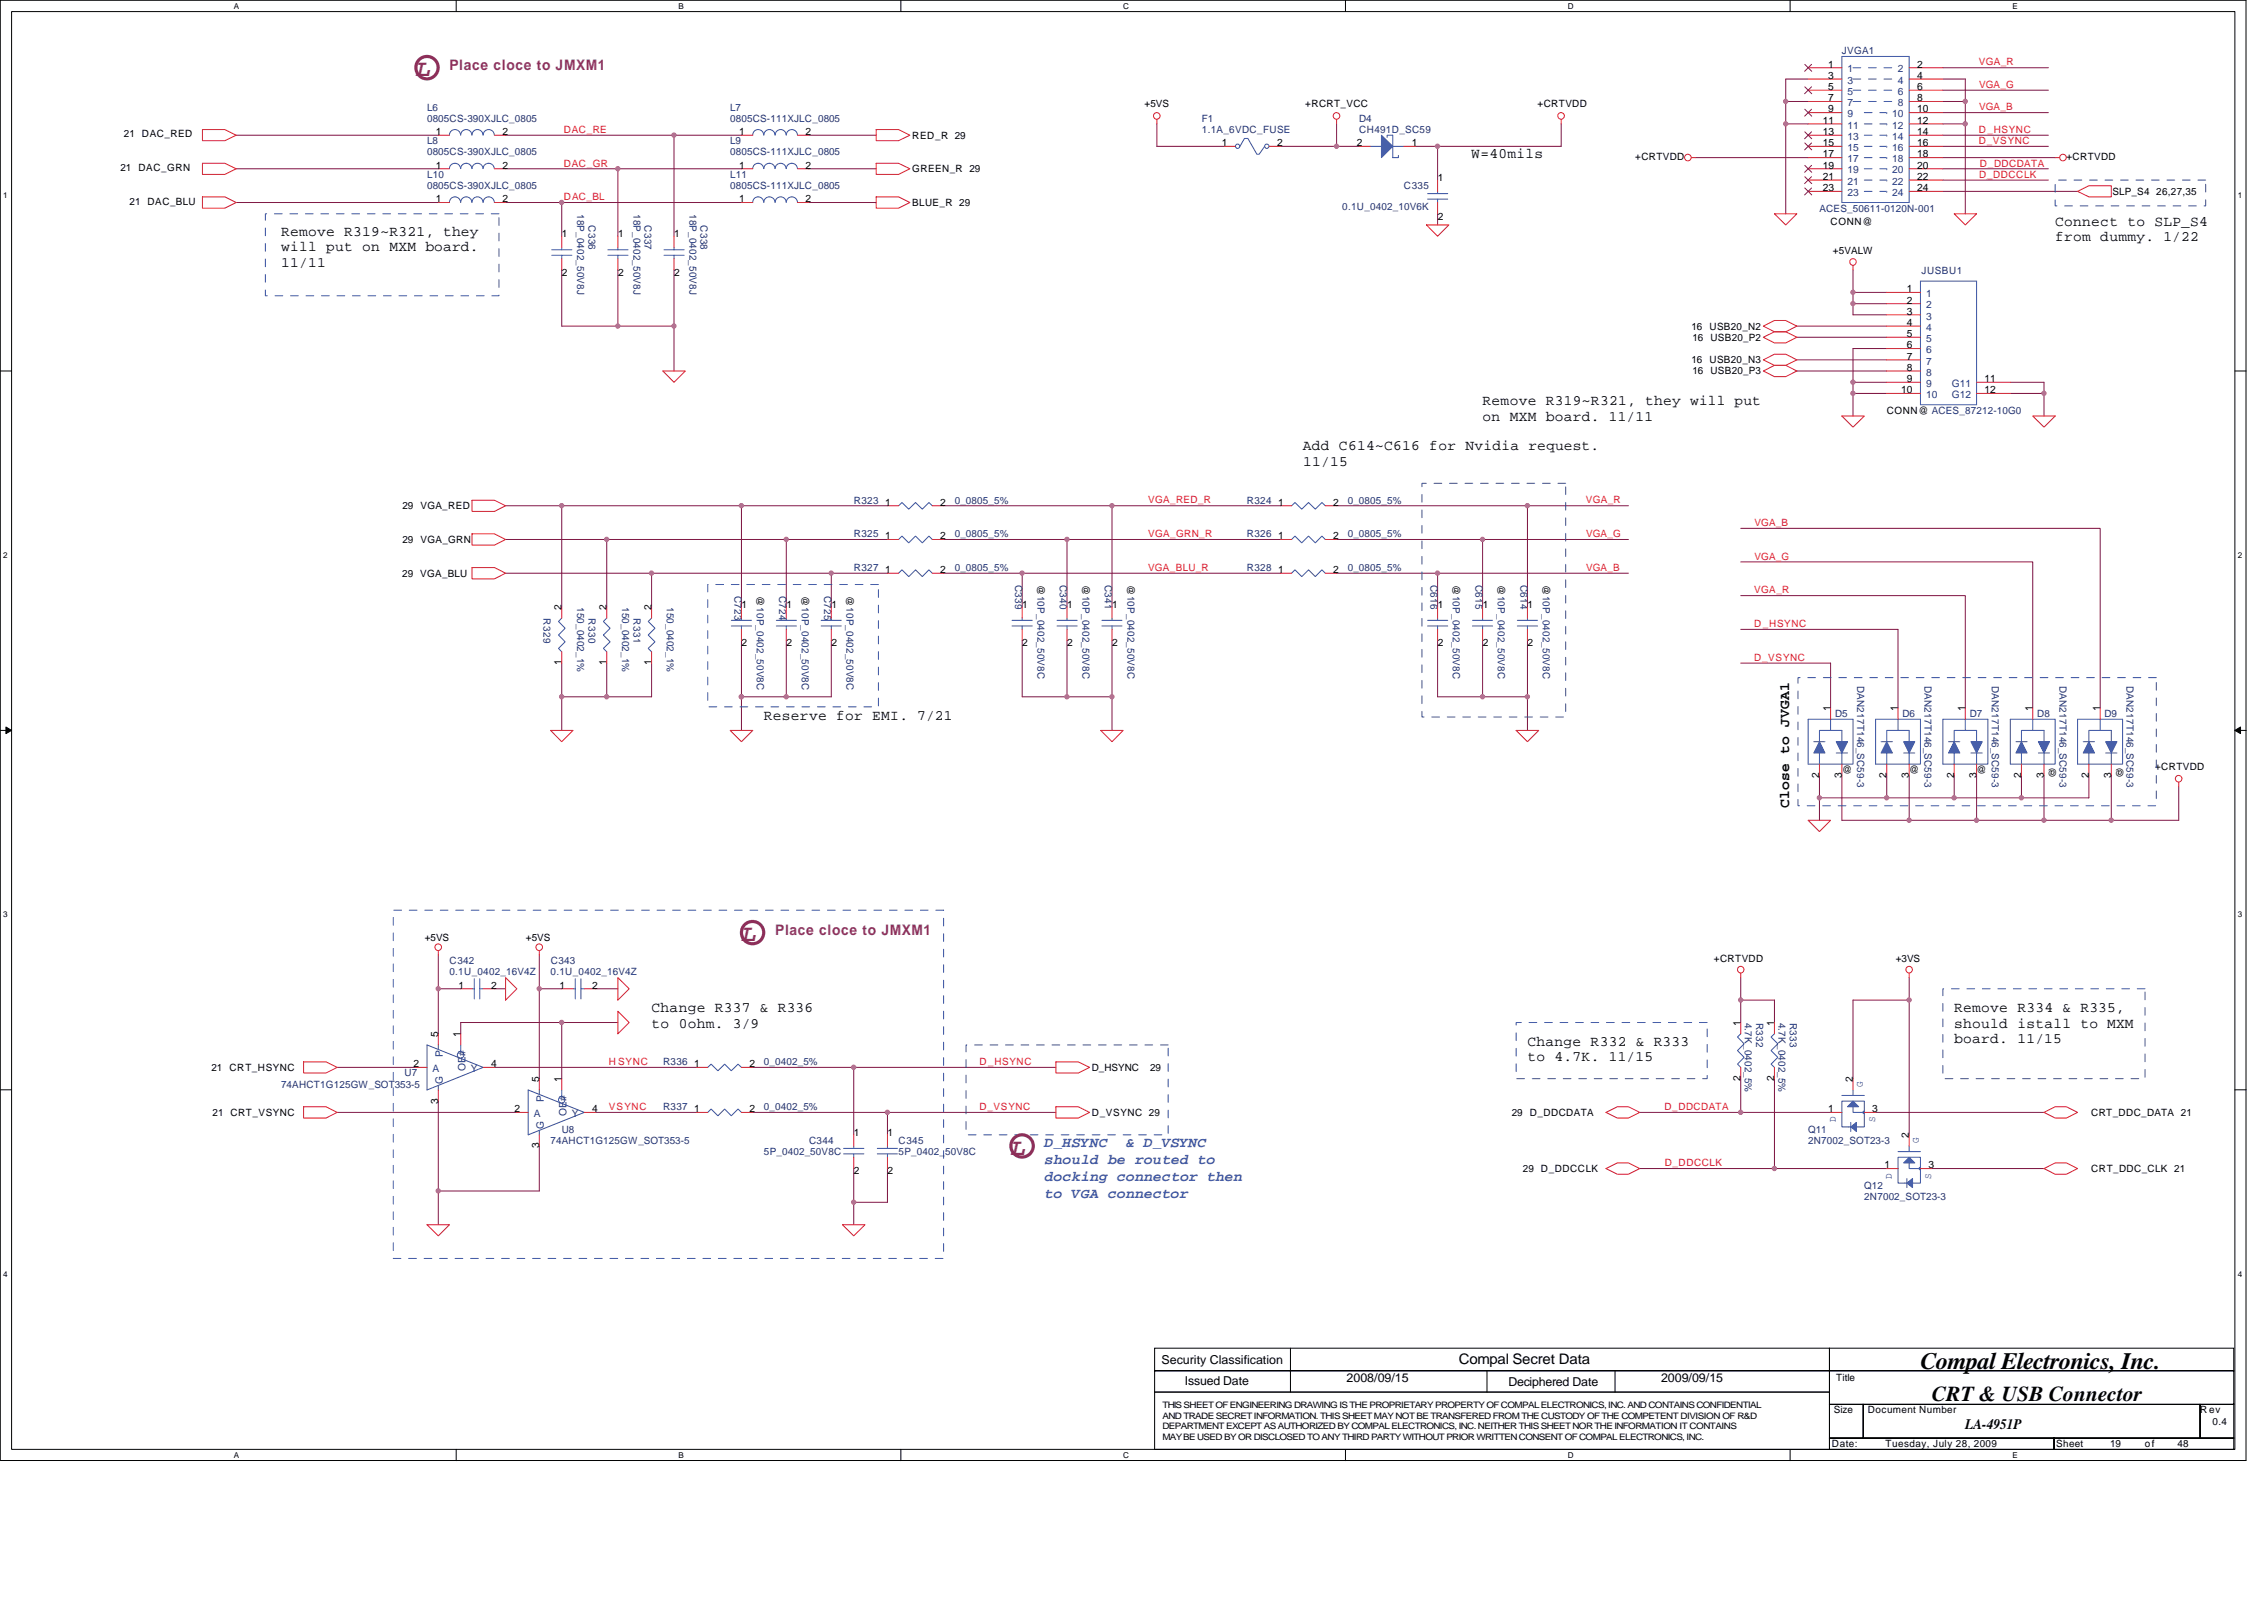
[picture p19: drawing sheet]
<svg xmlns="http://www.w3.org/2000/svg" width="297mm" height="210mm" viewBox="0 0 297 210" stroke-linecap="round" stroke-linejoin="round" font-family="sans-serif">
<defs><g id="words">
<g font-size="3.1" fill="#7d277d">
<text x="54.6" y="10">L</text>
<text x="97.3" y="123.5">L</text>
<text x="132.6" y="151.5">L</text>
</g>
<text font-size="3.1" fill="#010202" x="252" y="179.6">Compal Electronics, Inc.</text>
<text font-size="2.8" fill="#010202" x="253.4" y="183.8">CRT &amp; USB Connector</text>
<g font-size="1.9" fill="#7d277d">
<text x="59" y="9.2">Place cloce to JMXM1</text>
<text x="101.7" y="122.6">Place cloce to JMXM1</text>
</g>
<g font-size="1.9" fill="#010202">
<text x="193" y="20.7">W=40mils</text>
<text x="269.6" y="29.6">Connect to SLP_S4</text>
<text x="36.9" y="30.9">Remove R319~R321, they</text>
<text x="36.9" y="33">will put on MXM board.</text>
<text x="36.9" y="35">11/11</text>
<text x="269.6" y="31.7">from dummy. 1/22</text>
<text x="194.5" y="53.1">Remove R319~R321, they will put</text>
<text x="170.9" y="59.1">Add C614~C616 for Nvidia request.</text>
<text x="194.5" y="55.2">on MXM board. 11/11</text>
<text x="171" y="61.1">11/15</text>
<text x="100.2" y="94.4">Reserve for EMI. 7/21</text>
<text x="234.7" y="106" transform="rotate(-90 234.7 106)">Close to JVGA1</text>
<text x="85.5" y="132.7">Change R337 &amp; R336</text>
<text x="85.5" y="134.8">to 0ohm. 3/9</text>
<text x="200.4" y="137.1">Change R332 &amp; R333</text>
<text x="256.4" y="132.7">Remove R334 &amp; R335,</text>
<text x="256.4" y="134.8">should istall to MXM</text>
<text x="256.4" y="136.9">board. 11/15</text>
<text x="200.4" y="139.2">to 4.7K. 11/15</text>
<text x="191.4" y="179">Compal Secret Data</text>
<text x="257.8" y="187.4">LA-4951P</text>
</g>
<g font-size="1.9" fill="#3953a4">
<text x="137.1" y="150.5">D_HSYNC</text>
<text x="137.1" y="152.7">should be routed to</text>
<text x="137.1" y="154.9">docking connector then</text>
<text x="147.7" y="150.5">&amp; D_VSYNC</text>
<text x="137.1" y="157.1">to VGA connector</text>
</g>
<g font-size="1.6" fill="#010202">
<text x="152.4" y="178.9">Security Classification</text>
<text x="155.5" y="181.6">Issued Date</text>
<text x="176.7" y="181.2">2008/09/15</text>
<text x="197.9" y="181.8">Deciphered Date</text>
<text x="217.9" y="181.2">2009/09/15</text>
</g>
<g font-size="1.3" fill="#010202">
<text x="239.9" y="8.9">1</text>
<text x="239.9" y="10.3">3</text>
<text x="239.9" y="11.8">5</text>
<text x="251.5" y="8.9">2</text>
<text x="251.5" y="10.3">4</text>
<text x="251.5" y="11.8">6</text>
<text x="57.2" y="17.7">1</text>
<text x="65.9" y="17.7">2</text>
<text x="97" y="17.7">1</text>
<text x="105.7" y="17.7">2</text>
<text x="150.2" y="14.1">+5VS</text>
<text x="171.3" y="14.1">+RCRT_VCC</text>
<text x="201.7" y="14.1">+CRTVDD</text>
<text x="239.1" y="16.2">11</text>
<text x="239.1" y="17.7">13</text>
<text x="239.9" y="13.3">7</text>
<text x="239.9" y="14.7">9</text>
<text x="251.5" y="14.7">10</text>
<text x="251.5" y="16.2">12</text>
<text x="251.5" y="17.7">14</text>
<text x="251.5" y="13.3">8</text>
<text x="15.8" y="22.5">21</text>
<text x="16.3" y="18">21</text>
<text x="18.2" y="22.5">DAC_GRN</text>
<text x="18.6" y="18">DAC_RED</text>
<text x="57.2" y="22.1">1</text>
<text x="65.9" y="22.1">2</text>
<text x="97" y="22.1">1</text>
<text x="105.7" y="22.1">2</text>
<text x="119.7" y="18.2">RED_R 29</text>
<text x="119.7" y="22.6">GREEN_R 29</text>
<text x="160.3" y="19.2">1</text>
<text x="167.6" y="19.2">2</text>
<text x="178" y="19.2">2</text>
<text x="185.2" y="19.2">1</text>
<text x="188.6" y="23.8">1</text>
<text x="214.5" y="21">+CRTVDD</text>
<text x="239.1" y="19.2">15</text>
<text x="239.1" y="20.7">17</text>
<text x="239.1" y="22.1">19</text>
<text x="239.1" y="23.6">21</text>
<text x="251.5" y="19.2">16</text>
<text x="251.5" y="20.7">18</text>
<text x="251.5" y="22.1">20</text>
<text x="251.5" y="23.6">22</text>
<text x="271.1" y="21">+CRTVDD</text>
<text x="17" y="26.9">21 DAC_BLU</text>
<text x="57.2" y="26.5">1</text>
<text x="65.9" y="26.5">2</text>
<text x="97" y="26.5">1</text>
<text x="105.7" y="26.5">2</text>
<text x="119.7" y="27">BLUE_R 29</text>
<text x="188.6" y="28.8">2</text>
<text x="239.1" y="25.1">23</text>
<text x="240.2" y="29.5">CONN@</text>
<text x="251.5" y="25.1">24</text>
<text x="277.2" y="25.5">SLP_S4 26,27,35</text>
<text x="73.7" y="31.1">1</text>
<text x="81.1" y="31.1">1</text>
<text x="88.5" y="31.1">1</text>
<text x="240.5" y="33.4">+5VALW</text>
<text x="73.7" y="36.2">2</text>
<text x="81.1" y="36.2">2</text>
<text x="88.5" y="36.2">2</text>
<text x="250.2" y="38.3">1</text>
<text x="250.2" y="39.8">2</text>
<text x="250.2" y="41.3">3</text>
<text x="221.9" y="47.6">16</text>
<text x="221.9" y="43.2">16</text>
<text x="222.1" y="44.7">16 USB20_P2</text>
<text x="224.3" y="47.6">USB20_N3</text>
<text x="224.3" y="43.2">USB20_N2</text>
<text x="250.2" y="42.8">4</text>
<text x="250.2" y="44.2">5</text>
<text x="250.2" y="45.7">6</text>
<text x="250.2" y="47.2">7</text>
<text x="222.1" y="49.1">16 USB20_P3</text>
<text x="249.4" y="51.6">10</text>
<text x="250.2" y="48.6">8</text>
<text x="250.2" y="50.1">9</text>
<text x="260.4" y="51.6">12</text>
<text x="260.4" y="50.1">11</text>
<text x="247.6" y="54.3">CONN@ ACES_87212-10G0</text>
<text x="52.8" y="66.8">29</text>
<text x="52.8" y="71.2">29</text>
<text x="55.2" y="66.8">VGA_RED</text>
<text x="55.2" y="71.2">VGA_GRN</text>
<text x="116.1" y="70.7">1</text>
<text x="116.1" y="66.3">1</text>
<text x="123.4" y="70.7">2</text>
<text x="123.4" y="66.3">2</text>
<text x="167.7" y="70.7">1</text>
<text x="167.7" y="66.3">1</text>
<text x="174.9" y="70.7">2</text>
<text x="174.9" y="66.3">2</text>
<text x="52.8" y="75.6">29 VGA_BLU</text>
<text x="116.1" y="75.2">1</text>
<text x="123.4" y="75.2">2</text>
<text x="136.1" y="76.7" transform="rotate(90 136.1 76.7)">@10P_0402_50V8C</text>
<text x="142" y="76.7" transform="rotate(90 142 76.7)">@10P_0402_50V8C</text>
<text x="147.9" y="76.7" transform="rotate(90 147.9 76.7)">@10P_0402_50V8C</text>
<text x="167.7" y="75.2">1</text>
<text x="174.9" y="75.2">2</text>
<text x="190.6" y="76.7" transform="rotate(90 190.6 76.7)">@10P_0402_50V8C</text>
<text x="196.5" y="76.7" transform="rotate(90 196.5 76.7)">@10P_0402_50V8C</text>
<text x="202.4" y="76.7" transform="rotate(90 202.4 76.7)">@10P_0402_50V8C</text>
<text x="73.7" y="80" transform="rotate(-90 73.7 80)">2</text>
<text x="79.6" y="80" transform="rotate(-90 79.6 80)">2</text>
<text x="85.5" y="80" transform="rotate(-90 85.5 80)">2</text>
<text x="97.3" y="79.7">1</text>
<text x="99.3" y="78.1" transform="rotate(90 99.3 78.1)">@10P_0402_50V8C</text>
<text x="103.2" y="79.7">1</text>
<text x="105.2" y="78.1" transform="rotate(90 105.2 78.1)">@10P_0402_50V8C</text>
<text x="109.1" y="79.7">1</text>
<text x="111.1" y="78.1" transform="rotate(90 111.1 78.1)">@10P_0402_50V8C</text>
<text x="134.1" y="79.7">1</text>
<text x="140" y="79.7">1</text>
<text x="145.9" y="79.7">1</text>
<text x="188.6" y="79.7">1</text>
<text x="194.5" y="79.7">1</text>
<text x="200.4" y="79.7">1</text>
<text x="73.7" y="87.3" transform="rotate(-90 73.7 87.3)">1</text>
<text x="79.6" y="87.3" transform="rotate(-90 79.6 87.3)">1</text>
<text x="85.5" y="87.3" transform="rotate(-90 85.5 87.3)">1</text>
<text x="97.3" y="84.8">2</text>
<text x="103.2" y="84.8">2</text>
<text x="109.1" y="84.8">2</text>
<text x="134.1" y="84.8">2</text>
<text x="140" y="84.8">2</text>
<text x="145.9" y="84.8">2</text>
<text x="188.6" y="84.8">2</text>
<text x="194.5" y="84.8">2</text>
<text x="200.4" y="84.8">2</text>
<text x="240.2" y="93.3" transform="rotate(-90 240.2 93.3)">1</text>
<text x="249" y="93.3" transform="rotate(-90 249 93.3)">1</text>
<text x="257.8" y="93.3" transform="rotate(-90 257.8 93.3)">1</text>
<text x="266.7" y="93.3" transform="rotate(-90 266.7 93.3)">1</text>
<text x="275.5" y="93.3" transform="rotate(-90 275.5 93.3)">1</text>
<text x="238.7" y="102" transform="rotate(-90 238.7 102)">2</text>
<text x="241.6" y="102" transform="rotate(-90 241.6 102)">3</text>
<text x="241.7" y="101.4">@</text>
<text x="247.5" y="102" transform="rotate(-90 247.5 102)">2</text>
<text x="250.5" y="102" transform="rotate(-90 250.5 102)">3</text>
<text x="250.5" y="101.4">@</text>
<text x="256.4" y="102" transform="rotate(-90 256.4 102)">2</text>
<text x="259.3" y="102" transform="rotate(-90 259.3 102)">3</text>
<text x="259.3" y="101.4">@</text>
<text x="265.2" y="102" transform="rotate(-90 265.2 102)">2</text>
<text x="268.2" y="102" transform="rotate(-90 268.2 102)">3</text>
<text x="269.9" y="100.8" transform="rotate(180 269.9 100.8)">@</text>
<text x="274" y="102" transform="rotate(-90 274 102)">2</text>
<text x="277" y="102" transform="rotate(-90 277 102)">3</text>
<text x="278.8" y="100.8" transform="rotate(180 278.8 100.8)">@</text>
<text x="282.8" y="101">+CRTVDD</text>
<text x="55.7" y="123.4">+5VS</text>
<text x="69" y="123.4">+5VS</text>
<text x="60.2" y="129.7">1</text>
<text x="64.4" y="129.7">2</text>
<text x="73.4" y="129.7">1</text>
<text x="77.7" y="129.7">2</text>
<text x="224.9" y="126.1">+CRTVDD</text>
<text x="248.7" y="126.1">+3VS</text>
<text x="57.5" y="136" transform="rotate(-90 57.5 136)">5</text>
<text x="60.4" y="136" transform="rotate(-90 60.4 136)">1</text>
<text x="228.4" y="134.6" transform="rotate(-90 228.4 134.6)">1</text>
<text x="232.8" y="134.6" transform="rotate(-90 232.8 134.6)">1</text>
<text x="27.7" y="140.5">21 CRT_HSYNC</text>
<text x="54.2" y="140">2</text>
<text x="64.4" y="140">4</text>
<text x="70.7" y="141.9" transform="rotate(-90 70.7 141.9)">5</text>
<text x="73.7" y="141.9" transform="rotate(-90 73.7 141.9)">1</text>
<text x="91.1" y="140">1</text>
<text x="98.3" y="140">2</text>
<text x="143.3" y="140.5">D_HSYNC</text>
<text x="150.9" y="140.5">29</text>
<text x="228.4" y="141.8" transform="rotate(-90 228.4 141.8)">2</text>
<text x="232.8" y="141.8" transform="rotate(-90 232.8 141.8)">2</text>
<text x="243.1" y="141.9" transform="rotate(-90 243.1 141.9)">2</text>
<text x="27.9" y="146.3">21 CRT_VSYNC</text>
<text x="57.5" y="144.7" transform="rotate(-90 57.5 144.7)">3</text>
<text x="67.5" y="145.9">2</text>
<text x="77.7" y="145.9">4</text>
<text x="91.1" y="145.9">1</text>
<text x="98.3" y="145.9">2</text>
<text x="112" y="149">1</text>
<text x="116.5" y="149">1</text>
<text x="143.3" y="146.3">D_VSYNC 29</text>
<text x="198.3" y="146.3">29 D_DDCDATA</text>
<text x="239.9" y="145.9">1</text>
<text x="245.6" y="145.9">3</text>
<text x="250.5" y="149.3" transform="rotate(-90 250.5 149.3)">2</text>
<text x="274.4" y="146.3">CRT_DDC_DATA 21</text>
<text x="70.7" y="150.6" transform="rotate(-90 70.7 150.6)">3</text>
<text x="112" y="154">2</text>
<text x="116.5" y="154">2</text>
<text x="199.8" y="153.7">29</text>
<text x="202.2" y="153.7">D_DDCCLK</text>
<text x="247.2" y="153.2">1</text>
<text x="253" y="153.2">3</text>
<text x="274.4" y="153.7">CRT_DDC_CLK 21</text>
<text x="240.6" y="185.4">Size</text>
<text x="240.9" y="181.1">Title</text>
<text x="245" y="185.4">Document Number</text>
<text x="288.6" y="185.4">R ev</text>
<text x="240.3" y="189.8">Date:</text>
<text x="247.4" y="189.8">Tuesday, July 28, 2009</text>
<text x="269.8" y="189.8">Sheet</text>
<text x="276.9" y="189.8">19</text>
<text x="281.4" y="189.8">of</text>
<text x="285.7" y="189.8">48</text>
<text x="290.3" y="186.9">0.4</text>
</g>
<g font-size="1.3" fill="#282973">
<text x="241.7" y="7.1">JVGA1</text>
<text x="56" y="14.5">L6</text>
<text x="56" y="16">0805CS-390XJLC_0805</text>
<text x="95.8" y="14.5">L7</text>
<text x="95.8" y="16">0805CS-111XJLC_0805</text>
<text x="157.7" y="16">F1</text>
<text x="157.7" y="17.4">1.1A_6VDC_FUSE</text>
<text x="178.3" y="16">D4</text>
<text x="178.3" y="17.4">CH491D_SC59</text>
<text x="56" y="23.3">L10</text>
<text x="56" y="18.9">L8</text>
<text x="56" y="20.4">0805CS-390XJLC_0805</text>
<text x="95.8" y="18.9">L9</text>
<text x="95.8" y="20.4">0805CS-111XJLC_0805</text>
<text x="95.8" y="23.3">L11</text>
<text x="56" y="24.8">0805CS-390XJLC_0805</text>
<text x="75.7" y="28" transform="rotate(90 75.7 28)">18P_0402_50V8J</text>
<text x="77.2" y="29.5" transform="rotate(90 77.2 29.5)">C336</text>
<text x="83.1" y="28" transform="rotate(90 83.1 28)">18P_0402_50V8J</text>
<text x="84.6" y="29.5" transform="rotate(90 84.6 29.5)">C337</text>
<text x="90.5" y="28" transform="rotate(90 90.5 28)">18P_0402_50V8J</text>
<text x="91.9" y="29.5" transform="rotate(90 91.9 29.5)">C338</text>
<text x="95.8" y="24.8">0805CS-111XJLC_0805</text>
<text x="176.1" y="27.6">0.1U_0402_10V6K</text>
<text x="184.2" y="24.8">C335</text>
<text x="238.7" y="27.7">ACES_50611-0120N-001</text>
<text x="252.1" y="36">JUSBU1</text>
<text x="112" y="70.5">R325</text>
<text x="112" y="66.1">R323</text>
<text x="125.3" y="70.5">0_0805_5%</text>
<text x="125.3" y="66.1">0_0805_5%</text>
<text x="163.6" y="70.5">R326</text>
<text x="163.6" y="66.1">R324</text>
<text x="176.8" y="70.5">0_0805_5%</text>
<text x="176.8" y="66.1">0_0805_5%</text>
<text x="112" y="74.9">R327</text>
<text x="125.3" y="74.9">0_0805_5%</text>
<text x="133.2" y="76.7" transform="rotate(90 133.2 76.7)">C339</text>
<text x="139.1" y="76.7" transform="rotate(90 139.1 76.7)">C340</text>
<text x="145" y="76.7" transform="rotate(90 145 76.7)">C341</text>
<text x="163.6" y="74.9">R328</text>
<text x="176.8" y="74.9">0_0805_5%</text>
<text x="187.7" y="76.7" transform="rotate(90 187.7 76.7)">C616</text>
<text x="193.6" y="76.7" transform="rotate(90 193.6 76.7)">C615</text>
<text x="199.5" y="76.7" transform="rotate(90 199.5 76.7)">C614</text>
<text x="71.3" y="81.1" transform="rotate(90 71.3 81.1)">R329</text>
<text x="75.7" y="79.6" transform="rotate(90 75.7 79.6)">150_0402_1%</text>
<text x="77.2" y="81.1" transform="rotate(90 77.2 81.1)">R330</text>
<text x="81.6" y="79.6" transform="rotate(90 81.6 79.6)">150_0402_1%</text>
<text x="83.1" y="81.1" transform="rotate(90 83.1 81.1)">R331</text>
<text x="87.5" y="79.6" transform="rotate(90 87.5 79.6)">150_0402_1%</text>
<text x="96.3" y="78.1" transform="rotate(90 96.3 78.1)">C723</text>
<text x="102.2" y="78.1" transform="rotate(90 102.2 78.1)">C724</text>
<text x="108.1" y="78.1" transform="rotate(90 108.1 78.1)">C725</text>
<text x="243.7" y="89.9" transform="rotate(90 243.7 89.9)">DAN217T146_SC59-3</text>
<text x="252.5" y="89.9" transform="rotate(90 252.5 89.9)">DAN217T146_SC59-3</text>
<text x="261.3" y="89.9" transform="rotate(90 261.3 89.9)">DAN217T146_SC59-3</text>
<text x="270.2" y="89.9" transform="rotate(90 270.2 89.9)">DAN217T146_SC59-3</text>
<text x="279" y="89.9" transform="rotate(90 279 89.9)">DAN217T146_SC59-3</text>
<text x="240.8" y="94">D5</text>
<text x="249.6" y="94">D6</text>
<text x="258.4" y="94">D7</text>
<text x="267.3" y="94">D8</text>
<text x="276.1" y="94">D9</text>
<text x="59" y="126.4">C342</text>
<text x="59" y="127.9">0.1U_0402_16V4Z</text>
<text x="72.2" y="127.9">0.1U_0402_16V4Z</text>
<text x="72.3" y="126.4">C343</text>
<text x="228.9" y="134.1" transform="rotate(90 228.9 134.1)">4.7K_0402_5%</text>
<text x="230.4" y="134.1" transform="rotate(90 230.4 134.1)">R332</text>
<text x="233.4" y="134.1" transform="rotate(90 233.4 134.1)">4.7K_0402_5%</text>
<text x="234.8" y="134.1" transform="rotate(90 234.8 134.1)">R333</text>
<text x="36.9" y="142.7">74AHCT1G125GW_SOT353-5</text>
<text x="53.1" y="141.2">U7</text>
<text x="87" y="139.7">R336</text>
<text x="100.2" y="139.7">0_0402_5%</text>
<text x="73.7" y="148.5">U8</text>
<text x="87" y="145.6">R337</text>
<text x="100.2" y="145.6">0_0402_5%</text>
<text x="237.2" y="148.5">Q11</text>
<text x="72.2" y="150">74AHCT1G125GW_SOT353-5</text>
<text x="100.2" y="151.5">5P_0402_50V8C</text>
<text x="106.1" y="150">C344</text>
<text x="117.9" y="150">C345</text>
<text x="117.9" y="151.5">5P_0402_50V8C</text>
<text x="237.2" y="150">2N7002_SOT23-3</text>
<text x="244.6" y="155.9">Q12</text>
<text x="244.6" y="157.4">2N7002_SOT23-3</text>
</g>
<g font-size="1.3" fill="#1d437e">
<text x="242.4" y="9.5">1</text>
<text x="242.4" y="11">3</text>
<text x="249" y="9.5">2</text>
<text x="249" y="11">4</text>
<text x="242.4" y="12.4">5</text>
<text x="242.4" y="13.9">7</text>
<text x="242.4" y="15.4">9</text>
<text x="242.4" y="16.9">11</text>
<text x="248.3" y="15.4">10</text>
<text x="248.3" y="16.9">12</text>
<text x="249" y="12.4">6</text>
<text x="249" y="13.9">8</text>
<text x="242.4" y="18.3">13</text>
<text x="242.4" y="19.8">15</text>
<text x="242.4" y="21.3">17</text>
<text x="242.4" y="22.8">19</text>
<text x="248.3" y="18.3">14</text>
<text x="248.3" y="19.8">16</text>
<text x="248.3" y="21.3">18</text>
<text x="248.3" y="22.8">20</text>
<text x="242.4" y="24.2">21</text>
<text x="242.4" y="25.7">23</text>
<text x="248.3" y="24.2">22</text>
<text x="248.3" y="25.7">24</text>
<text x="252.7" y="39">1</text>
<text x="252.7" y="40.4">2</text>
<text x="252.7" y="41.9">3</text>
<text x="252.7" y="43.4">4</text>
<text x="252.7" y="44.8">5</text>
<text x="252.7" y="46.3">6</text>
<text x="252.7" y="47.8">7</text>
<text x="252.7" y="49.3">8</text>
<text x="252.7" y="50.8">9</text>
<text x="252.7" y="52.2">10</text>
<text x="256.1" y="52.2">G12</text>
<text x="256.1" y="50.8">G11</text>
<text x="56.8" y="140.6">A</text>
<text x="58.1" y="142.2" transform="rotate(-90 58.1 142.2)">G</text>
<text x="58.1" y="138.7" transform="rotate(-90 58.1 138.7)">P</text>
<text x="61.1" y="140.5" transform="rotate(-90 61.1 140.5)">OE#</text>
<text x="61.8" y="140.6">Y</text>
<text x="70" y="146.5">A</text>
<text x="71.4" y="148.1" transform="rotate(-90 71.4 148.1)">G</text>
<text x="71.4" y="144.6" transform="rotate(-90 71.4 144.6)">P</text>
<text x="74.3" y="146.4" transform="rotate(-90 74.3 146.4)">OE#</text>
<text x="75" y="146.5">Y</text>
</g>
<g font-size="1.3" fill="#ed2024">
<text x="259.6" y="8.6">VGA_R</text>
<text x="259.6" y="11.5">VGA_G</text>
<text x="74" y="17.4">DAC_RE</text>
<text x="259.6" y="17.4">D_HSYNC</text>
<text x="259.6" y="14.5">VGA_B</text>
<text x="74" y="21.8">DAC_GR</text>
<text x="259.6" y="18.9">D_VSYNC</text>
<text x="259.7" y="23.3">D_DDCCLK</text>
<text x="259.8" y="21.8">D_DDCDATA</text>
<text x="74" y="26.3">DAC_BL</text>
<text x="150.7" y="66">VGA_RED_R</text>
<text x="150.7" y="70.5">VGA_GRN_R</text>
<text x="208.1" y="66">VGA_R</text>
<text x="208.1" y="70.5">VGA_G</text>
<text x="230.2" y="69">VGA_B</text>
<text x="150.6" y="74.9">VGA_BLU_R</text>
<text x="208.1" y="74.9">VGA_B</text>
<text x="230.2" y="77.8">VGA_R</text>
<text x="230.2" y="73.4">VGA_G</text>
<text x="230.2" y="82.3">D_HSYNC</text>
<text x="230.2" y="86.7">D_VSYNC</text>
<text x="79.9" y="139.7">H SYNC</text>
<text x="128.5" y="139.7">D_HSYNC</text>
<text x="79.9" y="145.6">VSYNC</text>
<text x="128.5" y="145.6">D_VSYNC</text>
<text x="218.4" y="145.6">D_DDCDATA</text>
<text x="218.4" y="153">D_DDCCLK</text>
</g>
<g font-size="1.3" fill="#3953a4">
<text x="244.4" y="142.5" transform="rotate(-90 244.4 142.5)">G</text>
<text x="240.9" y="147.2" transform="rotate(-90 240.9 147.2)">D</text>
<text x="246" y="147.2" transform="rotate(-90 246 147.2)">S</text>
<text x="251.8" y="149.9" transform="rotate(-90 251.8 149.9)">G</text>
<text x="248.2" y="154.6" transform="rotate(-90 248.2 154.6)">D</text>
<text x="253.4" y="154.6" transform="rotate(-90 253.4 154.6)">S</text>
</g>
<g font-size="1.2" fill="#010202">
<text x="152.5" y="184.7">THIS SHEET OF ENGINEERING DRAWING IS THE PROPRIETARY PROPERTY OF COMPAL ELECTRONICS, INC. AND CONTAINS CONFIDENTIAL</text>
<text x="152.5" y="186.1">AND TRADE SECRET INFORMATION. THIS SHEET MAY NOT BE TRANSFERED FROM THE CUSTODY OF THE COMPETENT DIVISION OF R&amp;D</text>
<text x="152.5" y="187.4">DEPARTMENT EXCEPT AS AUTHORIZED BY COMPAL ELECTRONICS, INC. NEITHER THIS SHEET NOR THE INFORMATION IT CONTAINS</text>
<text x="152.5" y="188.8">MAY BE USED BY OR DISCLOSED TO ANY THIRD PARTY WITHOUT PRIOR WRITTEN CONSENT OF COMPAL ELECTRONICS, INC.</text>
</g>
<g font-size="1.1" fill="#010202">
<text x="30.7" y="1.1">A</text>
<text x="89" y="1.1">B</text>
<text x="147.4" y="1.1">C</text>
<text x="205.7" y="1.1">D</text>
<text x="264" y="1.1">E</text>
<text x=".4" y="26">1</text>
<text x="293.6" y="26">1</text>
<text x=".4" y="73.2">2</text>
<text x="293.6" y="73.2">2</text>
<text x=".4" y="120.3">3</text>
<text x="293.6" y="120.3">3</text>
<text x=".4" y="167.4">4</text>
<text x="293.6" y="167.4">4</text>
<text x="30.7" y="191.2">A</text>
<text x="89" y="191.2">B</text>
<text x="147.4" y="191.2">C</text>
<text x="205.7" y="191.2">D</text>
<text x="264" y="191.2">E</text>
</g>
</g></defs>
<path d="M0 0h294.7v191.6h-294.7zM1.5 1.5h291.7v188.6h-291.7z" fill="none" stroke="#010202" stroke-width=".13"/>
<g fill="#fff">
<path d="M30.7 .2h.7v1.2h-.7z"/>
<path d="M30.7 190.2h.7v1.2h-.7z"/>
</g>
<path d="M59.9 0v1.5M59.9 190.1v1.5" fill="none" stroke="#010202" stroke-width=".13"/>
<g fill="#fff">
<path d="M89 .2h.7v1.2h-.7z"/>
<path d="M89 190.2h.7v1.2h-.7z"/>
</g>
<path d="M118.2 0v1.5M118.2 190.1v1.5" fill="none" stroke="#010202" stroke-width=".13"/>
<g fill="#fff">
<path d="M147.4 .2h.7v1.2h-.7z"/>
<path d="M147.4 190.2h.7v1.2h-.7z"/>
</g>
<path d="M176.5 0v1.5M176.5 190.1v1.5" fill="none" stroke="#010202" stroke-width=".13"/>
<g fill="#fff">
<path d="M205.7 .2h.7v1.2h-.7z"/>
<path d="M205.7 190.2h.7v1.2h-.7z"/>
</g>
<path d="M234.9 0v1.5M234.9 190.1v1.5" fill="none" stroke="#010202" stroke-width=".13"/>
<g fill="#fff">
<path d="M264 .2h.7v1.2h-.7z"/>
<path d="M264 190.2h.7v1.2h-.7z"/>
<path d="M.4 25.1h.6v1.2h-.6z"/>
<path d="M293.6 25.1h.6v1.2h-.6z"/>
<path d="M.4 72.2h.6v1.2h-.6z"/>
<path d="M293.6 72.2h.6v1.2h-.6z"/>
</g>
<path d="M0 48.7h1.5M293.2 48.7h1.5" fill="none" stroke="#010202" stroke-width=".13"/>
<g fill="#fff">
<path d="M.4 119.4h.6v1.1h-.6z"/>
<path d="M293.6 119.4h.6v1.1h-.6z"/>
</g>
<path d="M0 95.8h1.5M293.2 95.8h1.5" fill="none" stroke="#010202" stroke-width=".13"/>
<path d="M.8 95.4l.7 .4-.7 .4z" fill="#010202"/>
<path d="M.8 95.4l.7 .4-.7 .4z" fill="none" stroke="#010202" stroke-width=".13"/>
<path d="M293.2 95.8l.8-.4v.8z" fill="#010202"/>
<path d="M293.2 95.8l.8-.4v.8z" fill="none" stroke="#010202" stroke-width=".13"/>
<g fill="#fff">
<path d="M.4 166.5h.6v1.2h-.6z"/>
<path d="M293.6 166.5h.6v1.2h-.6z"/>
</g>
<g fill="none" stroke="#010202" stroke-width=".13">
<path d="M0 142.9h1.5M293.2 142.9h1.5M151.5 176.8h88.5v3h-88.5zM151.5 179.8h88.5v2.8h-88.5zM169.3 176.8v5.8M195.1 179.8v2.8M211.9 179.8v2.8M240 176.8h53.1v3h-53.1zM240 179.8h53.1v4.4h-53.1zM151.5 182.6h88.5v7.5h-88.5zM240 188.6h29.5v1.5h-29.5zM240 184.2h4.5v4.4h-4.5z"/>
<path d="M244.5 184.2h44.1v4.4h-44.1zM269.5 188.6h23.6v1.5h-23.6zM288.6 184.2h4.5v4.4h-4.5z"/>
</g>
<g fill="none" stroke="#7f1542" stroke-width=".13">
<path d="M31 17.7h26.5M66.3 17.7h22.1v13.3M88.4 17.7h8.9M106.1 17.7h8.9M151.8 16.3v2.9h8.8M168 19.2h10.3M175.4 16.3v2.9M188.6 19.2v4.4M204.8 16.3v2.9h-19.1M234.3 13.3h2.9M234.3 16.3h2.9M237.2 10.4h-2.9v17.6"/>
<path d="M254.9 19.2h13.8M254.9 17.7h13.8M254.9 14.8h13.8M254.9 10.4h2.9v17.6M254.9 13.3h2.9M254.9 16.3h2.9M254.9 11.8h13.9M254.9 8.9h13.9M31 22.1h26.5M31 26.6h26.5M66.3 26.6h31M66.3 22.1h14.8v8.9"/>
<path d="M73.7 26.6v4.4M73.7 35.4v7.4h14.7M81.1 22.1h16.2M81.1 35.4v7.4M88.4 35.4v13.3M106.1 22.1h8.9M106.1 26.6h8.9M188.6 28v1.5M222.5 20.7h14.7M243.1 39.8h4.4M243.1 38.4h4.4M243.1 35.4v5.9h4.4"/>
<path d="M254.9 22.1h13.8M254.9 23.6h13.8M254.9 20.7h14.7M254.9 25.1h17.7M235.8 42.8h11.7M235.8 47.2h11.7M235.8 48.7h11.7M235.8 44.2h11.7M243.1 51.6h4.4M243.1 50.1v4.5M247.5 45.7h-4.4v4.4h4.4M263.8 50.1h4.4v4.5"/>
<path d="M263.8 51.6h4.4M73.7 66.3v13.3M79.6 70.8v8.8M85.5 75.2v4.4M97.3 66.3v13.3M103.2 70.8v8.8M109.1 75.2v4.4M116.4 66.3h-50.1M116.4 70.8h-50.1M116.4 75.2h-50.1M123.8 66.3h44.2M123.8 70.8h44.2"/>
<path d="M123.8 75.2h10.3v4.4M134.1 75.2h33.9M140 70.8v8.8M145.9 66.3v13.3M188.6 75.2v4.4M194.5 70.8v8.8M200.4 66.3v13.3M213.7 66.3h-38.3M213.7 70.8h-38.3M213.7 75.2h-38.3M228.4 78.1h29.4v14.8M228.4 69.3h47.1v23.6"/>
<path d="M228.4 73.7h38.3v19.2M73.7 87v8.8M79.6 87v4.4M85.5 87v4.4h-11.8M97.3 84v11.8M103.2 84v7.4M109.1 84v7.4h-11.8M134.1 84v7.4h11.8M140 84v7.4M145.9 84v11.8M188.6 84v7.4h11.8M194.5 84v7.4"/>
<path d="M200.4 84v11.8M228.4 82.5h20.6v10.4M228.4 87h11.8v5.9M238.7 101.7v5.9M241.7 101.7v5.9h44.2v-4.4M247.5 101.7v2.9M250.5 101.7v5.9M256.4 101.7v2.9M259.3 101.7v5.9M265.2 101.7v2.9M268.2 101.7v5.9M274.1 101.7v2.9h-35.4"/>
<path d="M277 101.7v5.9M44.2 140h10.4M57.5 129.7h2.9M57.5 125.3v10.3M64.9 140h26.5M64.9 129.7h1.4M70.8 129.7h2.9M70.8 125.3v16.2M73.7 134.1v7.4M78.1 129.7h3M81.1 134.1h-20.7v1.5M112 140v8.8"/>
<path d="M138.5 140h-39.7M228.4 131.2h4.4v2.9M228.4 128.2v5.9M250.5 128.2v20.6M250.5 131.2h-7.4v10.3M44.2 145.9h23.6M57.5 144.4v16.2M70.8 150.3v5.9h-13.3M78.1 145.9h13.3M98.8 145.9h39.7M112 153.3v7.3M116.4 145.9v2.9"/>
<path d="M116.4 153.3v4.4h-4.4M215.1 153.3h32.4M228.4 141.5v4.4M232.8 141.5v11.8M240.2 145.9h-25.1M246.1 145.9h22.1M253.4 153.3h14.8"/>
</g>
<g fill="none" stroke="#ed2024" stroke-width=".13">
<path d="M26.6 17h2.9l1.5 .7-1.5 .8h-2.9zM57.5 17.7h1.5M64.9 17.7h1.4M115 17h2.9l1.5 .7-1.5 .8h-2.9zM151.8 15.7v.6M160.6 19.2h1.5M166.5 19.2h1.5M175.4 15.7v.6M204.8 15.7v.6M237.2 19.2h4.5M237.2 8.9h4.5M237.2 10.4h4.5"/>
<path d="M237.2 11.8h4.5M237.2 13.3h4.5M237.2 14.8h4.5M237.2 16.3h4.5M237.2 17.7h4.5M250.5 19.2h4.4M250.5 8.9h4.4M250.5 10.4h4.4M250.5 11.8h4.4M250.5 13.3h4.4M250.5 14.8h4.4M250.5 16.3h4.4"/>
<path d="M250.5 17.7h4.4M26.6 21.4h2.9l1.5 .7-1.5 .8h-2.9zM26.6 25.8h2.9l1.5 .8-1.5 .7h-2.9zM115 21.4h2.9l1.5 .7-1.5 .8h-2.9zM115 25.8h2.9l1.5 .8-1.5 .7h-2.9zM187.2 29.5h2.9l-1.5 1.5zM221.9 20.7h.6M232.8 28h3l-1.5 1.5zM237.2 20.7h4.5M237.2 22.1h4.5M237.2 23.6h4.5M237.2 25.1h4.5"/>
<path d="M243.1 34.8v.6M250.5 20.7h4.4M250.5 22.1h4.4M250.5 23.6h4.4M250.5 25.1h4.4M256.4 28h2.9l-1.5 1.5zM269.6 20.7h.6M272.6 25.1l1.5-.7h2.9v1.4h-2.9zM87 48.7h2.9l-1.5 1.4zM231.3 48.7l1.5-.8h1.5l1.5 .8-1.5 .7h-1.5zM231.3 47.2l1.5-.7h1.5l1.5 .7-1.5 .7h-1.5zM231.3 42.8l1.5-.8h1.5l1.5 .8-1.5 .7h-1.5z"/>
<path d="M231.3 44.2l1.5-.7h1.5l1.5 .7-1.5 .8h-1.5zM241.7 54.6h2.9l-1.5 1.4zM266.7 54.6h2.9l-1.4 1.4zM61.9 65.6h3l1.4 .7-1.4 .8h-3zM61.9 70h3l1.4 .8-1.4 .7h-3zM61.9 74.4h3l1.4 .8-1.4 .7h-3zM103.2 79.6v1.5M200.4 79.6v1.5M72.2 95.8h3l-1.5 1.5zM95.8 95.8h3l-1.5 1.5zM103.2 82.5v1.5M144.4 95.8h3l-1.5 1.5z"/>
<path d="M198.9 95.8h3l-1.5 1.5zM200.4 82.5v1.5M237.2 107.6h3l-1.5 1.5zM285.9 102.6v.6M39.8 139.3h3l1.4 .7-1.4 .7h-3zM57.5 124.7v.6M66.3 128.2l1.5 1.5-1.5 1.5zM70.8 124.7v.6M81.1 132.6l1.4 1.5-1.4 1.5zM81.1 128.2l1.4 1.5-1.4 1.5zM138.5 139.3h3l1.5 .7-1.5 .7h-3zM228.4 127.6v.6"/>
<path d="M232.8 134.1v1.5M232.8 140v1.5M250.5 127.6v.6M39.8 145.2h3l1.4 .7-1.4 .7h-3zM138.5 145.2h3l1.5 .7-1.5 .7h-3zM210.7 145.9l1.5-.7h1.5l1.4 .7-1.4 .7h-1.5zM210.7 153.3l1.5-.8h1.5l1.4 .8-1.4 .7h-1.5zM268.2 145.9l1.4-.7h1.5l1.5 .7-1.5 .7h-1.5zM268.2 153.3l1.4-.8h1.5l1.5 .8-1.5 .7h-1.5zM56 160.6h3l-1.5 1.5zM110.5 160.6h3l-1.5 1.5z"/>
<circle cx="151.8" cy="15.2" r=".43"/>
<circle cx="175.4" cy="15.2" r=".43"/>
<circle cx="204.8" cy="15.2" r=".43"/>
<circle cx="221.5" cy="20.7" r=".43"/>
<circle cx="243.1" cy="34.4" r=".43"/>
<circle cx="270.7" cy="20.7" r=".43"/>
<circle cx="285.8" cy="102.1" r=".43"/>
<circle cx="57.5" cy="124.2" r=".43"/>
<circle cx="70.7" cy="124.2" r=".43"/>
<circle cx="228.4" cy="127.2" r=".43"/>
<circle cx="250.5" cy="127.2" r=".43"/>
</g>
<g fill="none" stroke="#3953a4" stroke-width=".13" stroke-dasharray="1 1 1 1 1 1 1 1">
<path d="M243.1 8.9h5.9M243.1 10.4h5.9M243.1 11.8h5.9M243.1 13.3h5.9M244.6 19.2h2.9M244.6 17.7h2.9M244.6 16.3h2.9M244.6 14.8h2.9M247.5 19.2h.1M247.5 17.7h.1M247.5 16.3h.1M247.5 14.8h.1"/>
<path d="M34.8 28h30.7v10.8h-30.7zM244.6 22.1h2.9M244.6 23.6h2.9M244.6 25.1h2.9M244.6 20.7h2.9M247.5 22.1h.1M247.5 23.6h.1M247.5 25.1h.1M247.5 20.7h.1M269.6 23.6h19.8v3.4h-19.8zM92.9 76.7h22.3v16h-22.3zM186.6 63.4h18.8v30.6h-18.8z"/>
<path d="M235.9 88.9h47v16.8h-47zM51.6 119.4h72.2v45.7h-72.2zM126.7 137.1h26.6v11.7h-26.6zM198.9 134.1h25.1v7.4h-25.1zM254.9 129.7h26.5v11.8h-26.5z"/>
</g>
<g fill="none" stroke="#7d277d" stroke-width=".42">
<circle cx="56" cy="8.9" r="1.47"/>
<circle cx="98.7" cy="122.3" r="1.46"/>
<circle cx="134.1" cy="150.3" r="1.47"/>
</g>
<g fill="none" stroke="#3953a4" stroke-width=".13">
<path d="M59 17.7a.73 .73 0 0 1 .7-.7 .73 .73 0 0 1 .7 .7M60.4 17.7a.73 .73 0 0 1 .8-.7 .73 .73 0 0 1 .7 .7M61.9 17.7a.72 .72 0 0 1 .8-.7 .72 .72 0 0 1 .7 .7M63.4 17.7a.73 .73 0 0 1 .7-.7 .73 .73 0 0 1 .8 .7M162.7 19.2l.6-1h.4l1.2 2h.3l.7-1M241.7 7.4h8.8v19.2h-8.8zM101.9 82.1h2.6M101.9 81.4h2.6M103.2 81.1v.3M103.2 82.1v.4M199.1 82.1h2.6M199.1 81.4h2.6"/>
<path d="M200.4 81.1v.3M200.4 82.1v.4M232.8 135.6l-.4 .4 .9 .9-.9 .9 .9 .9-.9 .9 .4 .4"/>
<circle cx="162.4" cy="19.2" r=".29"/>
<circle cx="166.2" cy="19.2" r=".29"/>
</g>
<g fill="none" stroke="#fff" stroke-width=".13" stroke-dasharray="1 1 1 1 1 1 1 1">
<path d="M243.1 8.9h5.9M243.1 10.4h5.9M243.1 11.8h5.9M243.1 13.3h5.9M244.6 19.2h2.9M244.6 17.7h2.9M244.6 16.3h2.9M244.6 14.8h2.9M247.5 19.2h.1M247.5 17.7h.1M247.5 16.3h.1M247.5 14.8h.1"/>
<path d="M244.6 22.1h2.9M244.6 23.6h2.9M244.6 25.1h2.9M244.6 20.7h2.9M247.5 22.1h.1M247.5 23.6h.1M247.5 25.1h.1M247.5 20.7h.1"/>
</g>
<g fill="none" stroke="#7f421c" stroke-width=".13">
<path d="M236.8 8.4l.9 1M236.8 11.4l.9 .9M236.8 14.3l.9 .9M236.8 17.3l.9 .9M236.8 18.8l.9 .9M237.7 8.4l-.9 1M237.7 11.4l-.9 .9M237.7 14.3l-.9 .9M237.7 17.3l-.9 .9M237.7 18.8l-.9 .9M236.8 21.7l.9 .9M236.8 23.2l.9 .9"/>
<path d="M236.8 24.7l.9 .9M237.7 21.7l-.9 .9M237.7 23.2l-.9 .9M237.7 24.7l-.9 .9"/>
</g>
<path d="M243.1 144.4l.8 .8h-1.5z" fill="#3953a4"/>
<path d="M243.1 144.4l.8 .8h-1.5z" fill="none" stroke="#3953a4" stroke-width=".13"/>
<path d="M242.8 147.8l.8-.6v1.2z" fill="#3953a4"/>
<path d="M95.9 82.1h2.7M95.9 81.4h2.7M97.3 81.1v.3M97.3 82.1v.4M241.7 143.7h2.9M242.8 147.8l.8-.6v1.2zM242.8 147.2v1.2M243.1 143v.7M243.1 145.2v.7h1.5v-1.5h-2.9v3.4h1.1M244.6 145.8h-.1v.2h.1v-.1v1.9h-1" fill="none" stroke="#3953a4" stroke-width=".13"/>
<path d="M97.3 79.6v1.5M97.3 82.5v1.5M240.2 145.9h1.5M243.1 141.5v1.5M244.6 145.9h1.5" fill="none" stroke="#ed2024" stroke-width=".13"/>
<path d="M181.2 17.7l1.5 1.5-1.5 1.5z" fill="#3953a4"/>
<path d="M179.8 19.2h1.4M181.2 17.7l1.5 1.5-1.5 1.5zM182 18v-.3h.7v3h.8v-.3M182.7 19.2h1.5M138.7 82.1h2.6M138.7 81.4h2.6M140 81.1v.3M140 82.1v.4" fill="none" stroke="#3953a4" stroke-width=".13"/>
<path d="M178.3 19.2h1.5M184.2 19.2h1.5M140 79.6v1.5M140 82.5v1.5" fill="none" stroke="#ed2024" stroke-width=".13"/>
<path d="M274.1 97.3l.7 1.5h-1.5z" fill="#3953a4"/>
<path d="M272.6 94.3h5.9v5.9h-5.9zM274.1 97.3l.7 1.5h-1.5zM274.1 98.8v1.4M275.5 94.3v1.5h-1.4v1.5M277 98.8v1.4" fill="none" stroke="#3953a4" stroke-width=".13"/>
<path d="M276.3 97.3h1.4l-.7 1.5z" fill="#3953a4"/>
<g fill="none" stroke="#3953a4" stroke-width=".13">
<path d="M98.8 17.7a.72 .72 0 0 1 .7-.7 .72 .72 0 0 1 .7 .7 .74 .74 0 0 1 .7-.7 .74 .74 0 0 1 .8 .7M101.7 17.7a.73 .73 0 0 1 .7-.7 .73 .73 0 0 1 .8 .7 .73 .73 0 0 1 .7-.7 .73 .73 0 0 1 .7 .7M59 26.5a.73 .73 0 0 1 .7-.7 .73 .73 0 0 1 .7 .7M60.4 26.5a.73 .73 0 0 1 .8-.7 .73 .73 0 0 1 .7 .7M61.9 26.5a.72 .72 0 0 1 .8-.7 .72 .72 0 0 1 .7 .7M63.4 26.5a.73 .73 0 0 1 .7-.7 .73 .73 0 0 1 .8 .7M101.7 22.1a.74 .74 0 0 0-.8-.7 .74 .74 0 0 0-.7 .7 .72 .72 0 0 0-.7-.7 .72 .72 0 0 0-.7 .7M101.7 22.1a.73 .73 0 0 1 .7-.7 .73 .73 0 0 1 .8 .7 .73 .73 0 0 1 .7-.7 .73 .73 0 0 1 .7 .7M187.3 26.1h2.6M187.3 25.4h2.6M188.6 25.1v.3M188.6 26.1v.5"/>
<path d="M252 36.9h7.3v16.2h-7.3zM117.9 75.2l.4-.5 .9 .9 .9-.9 .9 .9 .9-.9 .4 .5M117.9 70.8l.4-.5 .9 .9 .9-.9 .9 .9 .9-.9 .4 .5M169.5 70.8l.4-.5 .9 .9 .9-.9 .9 .9 .8-.9 .5 .5M169.5 75.2l.4-.5 .9 .9 .9-.9 .9 .9 .8-.9 .5 .5M73.7 81.1l-.4 .4 .8 .9-.8 .9 .8 .9-.8 .8 .4 .5M79.6 81.1l-.4 .4 .8 .9-.8 .9 .8 .9-.8 .8 .4 .5M132.8 82.1h2.6M132.8 81.4h2.6M134.1 81.1v.3M134.1 82.1v.4M187.3 82.1h2.6"/>
<path d="M187.3 81.4h2.6M188.6 81.1v.3M188.6 82.1v.4M193.2 82.1h2.6M193.2 81.4h2.6M194.5 81.1v.3M194.5 82.1v.4M273.3 97.3h1.5M275.5 95.8h1.5v1.5M276.3 97.3h1.4l-.7 1.5zM276.3 98.8h1.4M56 137.1l7.4 2.9-7.4 3z"/>
<path d="M57.5 137.1v.5M60.4 137.1v.8M75.2 129.7h.3M75.5 128.4v2.6M76.2 129.7h.5M76.2 128.4v2.6M92.9 140l.4-.4 .9 .8 .9-.8 .8 .8 .9-.8 .5 .4M228.4 135.6l-.4 .4 .8 .9-.8 .9 .8 .9-.8 .9 .4 .4M57.5 142.4v.6M69.3 143l7.4 2.9-7.4 2.9zM70.8 143v.5M70.8 148.2v.6"/>
<path d="M73.7 143v.8M92.9 145.9l.4-.4 .9 .8 .9-.8 .8 .8 .9-.8 .5 .4"/>
<circle cx="60.4" cy="138.4" r=".43"/>
<circle cx="73.7" cy="144.3" r=".43"/>
</g>
<g fill="none" stroke="#ed2024" stroke-width=".13">
<path d="M97.3 17.7h1.5M104.6 17.7h1.5M57.5 26.6h1.5M64.9 26.6h1.4M97.3 22.1h1.5M104.6 22.1h1.5M188.6 23.6v1.5M188.6 26.6v1.4M247.5 38.4h4.5M247.5 39.8h4.5M247.5 41.3h4.5M247.5 42.8h4.5"/>
<path d="M247.5 44.2h4.5M247.5 45.7h4.5M247.5 47.2h4.5M247.5 48.7h4.5M247.5 51.6h4.5M247.5 50.1h4.5M259.3 51.6h4.5M259.3 50.1h4.5M73.7 79.6v1.5M79.6 79.6v1.5M116.4 70.8h1.5M116.4 75.2h1.5"/>
<path d="M122.3 70.8h1.5M122.3 75.2h1.5M134.1 79.6v1.5M168 70.8h1.5M168 75.2h1.5M173.9 70.8h1.5M173.9 75.2h1.5M188.6 79.6v1.5M194.5 79.6v1.5M73.7 85.5v1.5M79.6 85.5v1.5M134.1 82.5v1.5"/>
<path d="M188.6 82.5v1.5M194.5 82.5v1.5M275.5 92.9v1.4M274.1 100.2v1.5M277 100.2v1.5M54.6 140h1.4M57.5 135.6v1.5M60.4 135.6v1.5M63.4 140h1.5M73.7 129.7h1.5M76.7 129.7h1.4M91.4 140h1.5"/>
<path d="M97.3 140h1.5M228.4 134.1v1.5M228.4 140v1.5M57.5 143v1.4M67.8 145.9h1.5M70.8 141.5v1.5M70.8 148.8v1.5M73.7 141.5v1.5M76.7 145.9h1.4M91.4 145.9h1.5M97.3 145.9h1.5"/>
</g>
<path d="M238.7 97.3l.7 1.5h-1.4z" fill="#3953a4"/>
<path d="M237.2 94.3h5.9v5.9h-5.9zM238.7 97.3l.7 1.5h-1.4zM238.7 98.8v1.4M240.2 94.3v1.5h-1.5v1.5M241.7 98.8v1.4" fill="none" stroke="#3953a4" stroke-width=".13"/>
<path d="M240.9 97.3h1.5l-.7 1.5z" fill="#3953a4"/>
<g fill="none" stroke="#3953a4" stroke-width=".13">
<path d="M60.4 22.1a.73 .73 0 0 0-.7-.7 .73 .73 0 0 0-.7 .7M61.9 22.1a.73 .73 0 0 0-.7-.7 .73 .73 0 0 0-.8 .7M61.9 22.1a.72 .72 0 0 1 .8-.7 .72 .72 0 0 1 .7 .7M64.9 22.1a.73 .73 0 0 0-.8-.7 .73 .73 0 0 0-.7 .7M87.1 33.5h2.7M87.1 32.8h2.7M88.4 32.5v.3M88.4 33.5v.4M169.5 66.3l.4-.4 .9 .9 .9-.9 .9 .9 .8-.9 .5 .4M144.6 82.1h2.6M144.6 81.4h2.6M145.9 81.1v.3"/>
<path d="M145.9 82.1v.4M238 97.3h1.4M240.2 95.8h1.5v1.5M240.9 97.3h1.5l-.7 1.5zM240.9 98.8h1.5M115.1 151.3h2.6M115.1 150.6h2.6M116.4 150.3v.3M116.4 151.3v.5"/>
</g>
<g fill="none" stroke="#ed2024" stroke-width=".13">
<path d="M57.5 22.1h1.5M64.9 22.1h1.4M88.4 31v1.5M88.4 33.9v1.5M145.9 79.6v1.5M168 66.3h1.5M173.9 66.3h1.5M145.9 82.5v1.5M240.2 92.9v1.4M238.7 100.2v1.5M241.7 100.2v1.5M116.4 148.8v1.5"/>
<path d="M116.4 151.8v1.5"/>
</g>
<path d="M256.4 97.3l.7 1.5h-1.5z" fill="#3953a4"/>
<path d="M254.9 94.3h5.9v5.9h-5.9zM256.4 98.8v1.4M256.4 97.3l.7 1.5h-1.5zM257.8 94.3v1.5h-1.4v1.5M259.3 98.8v1.4" fill="none" stroke="#3953a4" stroke-width=".13"/>
<path d="M258.6 97.3h1.5l-.8 1.5z" fill="#3953a4"/>
<g fill="none" stroke="#3953a4" stroke-width=".13">
<path d="M72.4 33.5h2.6M72.4 32.8h2.6M73.7 32.5v.3M73.7 33.5v.4M85.5 81.1l-.5 .4 .9 .9-.9 .9 .9 .9-.9 .8 .5 .5M255.6 97.3h1.5M257.8 95.8h1.5v1.5M258.6 97.3h1.5l-.8 1.5zM258.6 98.8h1.5M61.9 129.7h.3M62.2 128.4v2.6M62.9 128.4v2.6"/>
<path d="M62.9 129.7h.5"/>
</g>
<path d="M73.7 31v1.5M73.7 33.9v1.5M85.5 79.6v1.5M85.5 85.5v1.5M257.8 92.9v1.4M256.4 100.2v1.5M259.3 100.2v1.5M60.4 129.7h1.5M63.4 129.7h1.5" fill="none" stroke="#ed2024" stroke-width=".13"/>
<path d="M250.5 151.8l.7 .7h-1.4z" fill="#3953a4"/>
<path d="M250.5 151.8l.7 .7h-1.4z" fill="none" stroke="#3953a4" stroke-width=".13"/>
<path d="M250.2 155.2l.7-.6v1.2z" fill="#3953a4"/>
<path d="M98.8 26.5a.72 .72 0 0 1 .7-.7 .72 .72 0 0 1 .7 .7 .74 .74 0 0 1 .7-.7 .74 .74 0 0 1 .8 .7M101.7 26.5a.73 .73 0 0 1 .7-.7 .73 .73 0 0 1 .8 .7 .73 .73 0 0 1 .7-.7 .73 .73 0 0 1 .7 .7M249 151h3M250.2 154.6v1.2M250.2 155.2l.7-.6v1.2zM250.5 152.5v.8h1.5v-1.5h-3v3.4h1.2M250.5 150.3v.7M252 153.1h-.2v.3h.2v-.1v1.9h-1.1" fill="none" stroke="#3953a4" stroke-width=".13"/>
<path d="M97.3 26.6h1.5M104.6 26.6h1.5M247.5 153.3h1.5M250.5 148.8v1.5M252 153.3h1.4" fill="none" stroke="#ed2024" stroke-width=".13"/>
<path d="M247.5 97.3l.8 1.5h-1.5z" fill="#3953a4"/>
<path d="M246.1 94.3h5.9v5.9h-5.9zM247.5 97.3l.8 1.5h-1.5zM247.5 98.8v1.4M249 94.3v1.5h-1.5v1.5M250.5 98.8v1.4" fill="none" stroke="#3953a4" stroke-width=".13"/>
<path d="M249.8 97.3h1.4l-.7 1.5z" fill="#3953a4"/>
<g fill="none" stroke="#3953a4" stroke-width=".13">
<path d="M79.8 33.5h2.6M79.8 32.8h2.6M81.1 32.5v.3M81.1 33.5v.4M107.7 82.1h2.7M107.7 81.4h2.7M109.1 81.1v.3M109.1 82.1v.4M246.8 97.3h1.5M249 95.8h1.5v1.5M249.8 97.3h1.4l-.7 1.5zM249.8 98.8h1.4"/>
<path d="M110.7 151.3h2.6M110.7 150.6h2.6M112 150.3v.3M112 151.3v.5"/>
</g>
<path d="M81.1 31v1.5M81.1 33.9v1.5M109.1 79.6v1.5M109.1 82.5v1.5M249 92.9v1.4M247.5 100.2v1.5M250.5 100.2v1.5M112 148.8v1.5M112 151.8v1.5" fill="none" stroke="#ed2024" stroke-width=".13"/>
<path d="M265.2 97.3l.8 1.5h-1.5z" fill="#3953a4"/>
<path d="M263.8 94.3h5.8v5.9h-5.8zM265.2 97.3l.8 1.5h-1.5zM265.2 98.8v1.4M266.7 94.3v1.5h-1.5v1.5M268.2 98.8v1.4" fill="none" stroke="#3953a4" stroke-width=".13"/>
<path d="M267.4 97.3h1.5l-.7 1.5z" fill="#3953a4"/>
<path d="M117.9 66.3l.4-.4 .9 .9 .9-.9 .9 .9 .9-.9 .4 .4M264.5 97.3h1.5M266.7 95.8h1.5v1.5M267.4 97.3h1.5l-.7 1.5zM267.4 98.8h1.5" fill="none" stroke="#3953a4" stroke-width=".13"/>
<path d="M116.4 66.3h1.5M122.3 66.3h1.5M266.7 92.9v1.4M265.2 100.2v1.5M268.2 100.2v1.5" fill="none" stroke="#ed2024" stroke-width=".13"/>
<circle cx="57.5" cy="156.2" r=".29" fill="#b9529f"/>
<circle cx="57.5" cy="156.2" r=".29" fill="none" stroke="#b9529f" stroke-width=".13"/>
<circle cx="70.7" cy="129.7" r=".29" fill="#b9529f"/>
<circle cx="70.7" cy="129.7" r=".29" fill="none" stroke="#b9529f" stroke-width=".13"/>
<circle cx="57.5" cy="129.7" r=".29" fill="#b9529f"/>
<circle cx="57.5" cy="129.7" r=".29" fill="none" stroke="#b9529f" stroke-width=".13"/>
<circle cx="250.5" cy="131.2" r=".29" fill="#b9529f"/>
<circle cx="250.5" cy="131.2" r=".29" fill="none" stroke="#b9529f" stroke-width=".13"/>
<circle cx="228.4" cy="145.9" r=".29" fill="#b9529f"/>
<circle cx="228.4" cy="145.9" r=".29" fill="none" stroke="#b9529f" stroke-width=".13"/>
<circle cx="232.8" cy="153.3" r=".29" fill="#b9529f"/>
<circle cx="232.8" cy="153.3" r=".29" fill="none" stroke="#b9529f" stroke-width=".13"/>
<circle cx="116.4" cy="145.9" r=".29" fill="#b9529f"/>
<circle cx="116.4" cy="145.9" r=".29" fill="none" stroke="#b9529f" stroke-width=".13"/>
<circle cx="112" cy="140" r=".29" fill="#b9529f"/>
<circle cx="112" cy="140" r=".29" fill="none" stroke="#b9529f" stroke-width=".13"/>
<circle cx="112" cy="157.7" r=".29" fill="#b9529f"/>
<circle cx="112" cy="157.7" r=".29" fill="none" stroke="#b9529f" stroke-width=".13"/>
<circle cx="73.7" cy="134.1" r=".29" fill="#b9529f"/>
<circle cx="73.7" cy="134.1" r=".29" fill="none" stroke="#b9529f" stroke-width=".13"/>
<circle cx="277" cy="107.6" r=".29" fill="#b9529f"/>
<circle cx="277" cy="107.6" r=".29" fill="none" stroke="#b9529f" stroke-width=".13"/>
<circle cx="238.7" cy="104.6" r=".29" fill="#b9529f"/>
<circle cx="238.7" cy="104.6" r=".29" fill="none" stroke="#b9529f" stroke-width=".13"/>
<circle cx="265.2" cy="104.6" r=".29" fill="#b9529f"/>
<circle cx="265.2" cy="104.6" r=".29" fill="none" stroke="#b9529f" stroke-width=".13"/>
<circle cx="256.4" cy="104.6" r=".29" fill="#b9529f"/>
<circle cx="256.4" cy="104.6" r=".29" fill="none" stroke="#b9529f" stroke-width=".13"/>
<circle cx="175.4" cy="19.2" r=".29" fill="#b9529f"/>
<circle cx="175.4" cy="19.2" r=".29" fill="none" stroke="#b9529f" stroke-width=".13"/>
<circle cx="188.6" cy="19.2" r=".29" fill="#b9529f"/>
<circle cx="188.6" cy="19.2" r=".29" fill="none" stroke="#b9529f" stroke-width=".13"/>
<circle cx="88.4" cy="17.7" r=".29" fill="#b9529f"/>
<circle cx="88.4" cy="17.7" r=".29" fill="none" stroke="#b9529f" stroke-width=".13"/>
<circle cx="81.1" cy="22.1" r=".29" fill="#b9529f"/>
<circle cx="81.1" cy="22.1" r=".29" fill="none" stroke="#b9529f" stroke-width=".13"/>
<circle cx="73.7" cy="26.5" r=".29" fill="#b9529f"/>
<circle cx="73.7" cy="26.5" r=".29" fill="none" stroke="#b9529f" stroke-width=".13"/>
<circle cx="145.9" cy="66.3" r=".29" fill="#b9529f"/>
<circle cx="145.9" cy="66.3" r=".29" fill="none" stroke="#b9529f" stroke-width=".13"/>
<circle cx="140" cy="70.7" r=".29" fill="#b9529f"/>
<circle cx="140" cy="70.7" r=".29" fill="none" stroke="#b9529f" stroke-width=".13"/>
<circle cx="134.1" cy="75.2" r=".29" fill="#b9529f"/>
<circle cx="134.1" cy="75.2" r=".29" fill="none" stroke="#b9529f" stroke-width=".13"/>
<circle cx="109.1" cy="75.2" r=".29" fill="#b9529f"/>
<circle cx="109.1" cy="75.2" r=".29" fill="none" stroke="#b9529f" stroke-width=".13"/>
<circle cx="97.3" cy="66.3" r=".29" fill="#b9529f"/>
<circle cx="97.3" cy="66.3" r=".29" fill="none" stroke="#b9529f" stroke-width=".13"/>
<circle cx="200.4" cy="66.3" r=".29" fill="#b9529f"/>
<circle cx="200.4" cy="66.3" r=".29" fill="none" stroke="#b9529f" stroke-width=".13"/>
<circle cx="73.7" cy="66.3" r=".29" fill="#b9529f"/>
<circle cx="73.7" cy="66.3" r=".29" fill="none" stroke="#b9529f" stroke-width=".13"/>
<circle cx="188.6" cy="75.2" r=".29" fill="#b9529f"/>
<circle cx="188.6" cy="75.2" r=".29" fill="none" stroke="#b9529f" stroke-width=".13"/>
<circle cx="145.9" cy="91.4" r=".29" fill="#b9529f"/>
<circle cx="145.9" cy="91.4" r=".29" fill="none" stroke="#b9529f" stroke-width=".13"/>
<circle cx="243.1" cy="39.8" r=".29" fill="#b9529f"/>
<circle cx="243.1" cy="39.8" r=".29" fill="none" stroke="#b9529f" stroke-width=".13"/>
<circle cx="243.1" cy="38.3" r=".29" fill="#b9529f"/>
<circle cx="243.1" cy="38.3" r=".29" fill="none" stroke="#b9529f" stroke-width=".13"/>
<circle cx="194.5" cy="70.7" r=".29" fill="#b9529f"/>
<circle cx="194.5" cy="70.7" r=".29" fill="none" stroke="#b9529f" stroke-width=".13"/>
<circle cx="200.4" cy="91.4" r=".29" fill="#b9529f"/>
<circle cx="200.4" cy="91.4" r=".29" fill="none" stroke="#b9529f" stroke-width=".13"/>
<circle cx="88.4" cy="42.8" r=".29" fill="#b9529f"/>
<circle cx="88.4" cy="42.8" r=".29" fill="none" stroke="#b9529f" stroke-width=".13"/>
<circle cx="81.1" cy="42.8" r=".29" fill="#b9529f"/>
<circle cx="81.1" cy="42.8" r=".29" fill="none" stroke="#b9529f" stroke-width=".13"/>
<circle cx="228.4" cy="131.2" r=".29" fill="#b9529f"/>
<circle cx="228.4" cy="131.2" r=".29" fill="none" stroke="#b9529f" stroke-width=".13"/>
<circle cx="247.5" cy="104.6" r=".29" fill="#b9529f"/>
<circle cx="247.5" cy="104.6" r=".29" fill="none" stroke="#b9529f" stroke-width=".13"/>
<circle cx="268.2" cy="107.6" r=".29" fill="#b9529f"/>
<circle cx="268.2" cy="107.6" r=".29" fill="none" stroke="#b9529f" stroke-width=".13"/>
<circle cx="140" cy="91.4" r=".29" fill="#b9529f"/>
<circle cx="140" cy="91.4" r=".29" fill="none" stroke="#b9529f" stroke-width=".13"/>
<circle cx="243.1" cy="50.1" r=".29" fill="#b9529f"/>
<circle cx="243.1" cy="50.1" r=".29" fill="none" stroke="#b9529f" stroke-width=".13"/>
<circle cx="194.5" cy="91.4" r=".29" fill="#b9529f"/>
<circle cx="194.5" cy="91.4" r=".29" fill="none" stroke="#b9529f" stroke-width=".13"/>
<circle cx="243.1" cy="51.6" r=".29" fill="#b9529f"/>
<circle cx="243.1" cy="51.6" r=".29" fill="none" stroke="#b9529f" stroke-width=".13"/>
<circle cx="268.2" cy="51.6" r=".29" fill="#b9529f"/>
<circle cx="268.2" cy="51.6" r=".29" fill="none" stroke="#b9529f" stroke-width=".13"/>
<circle cx="73.7" cy="91.4" r=".29" fill="#b9529f"/>
<circle cx="73.7" cy="91.4" r=".29" fill="none" stroke="#b9529f" stroke-width=".13"/>
<circle cx="259.3" cy="107.6" r=".29" fill="#b9529f"/>
<circle cx="259.3" cy="107.6" r=".29" fill="none" stroke="#b9529f" stroke-width=".13"/>
<circle cx="250.5" cy="107.6" r=".29" fill="#b9529f"/>
<circle cx="250.5" cy="107.6" r=".29" fill="none" stroke="#b9529f" stroke-width=".13"/>
<circle cx="79.6" cy="91.4" r=".29" fill="#b9529f"/>
<circle cx="79.6" cy="91.4" r=".29" fill="none" stroke="#b9529f" stroke-width=".13"/>
<circle cx="257.8" cy="13.3" r=".29" fill="#b9529f"/>
<circle cx="257.8" cy="13.3" r=".29" fill="none" stroke="#b9529f" stroke-width=".13"/>
<circle cx="257.8" cy="16.2" r=".29" fill="#b9529f"/>
<circle cx="257.8" cy="16.2" r=".29" fill="none" stroke="#b9529f" stroke-width=".13"/>
<circle cx="234.3" cy="13.3" r=".29" fill="#b9529f"/>
<circle cx="234.3" cy="13.3" r=".29" fill="none" stroke="#b9529f" stroke-width=".13"/>
<circle cx="234.3" cy="16.2" r=".29" fill="#b9529f"/>
<circle cx="234.3" cy="16.2" r=".29" fill="none" stroke="#b9529f" stroke-width=".13"/>
<circle cx="103.2" cy="91.4" r=".29" fill="#b9529f"/>
<circle cx="103.2" cy="91.4" r=".29" fill="none" stroke="#b9529f" stroke-width=".13"/>
<circle cx="103.2" cy="70.7" r=".29" fill="#b9529f"/>
<circle cx="103.2" cy="70.7" r=".29" fill="none" stroke="#b9529f" stroke-width=".13"/>
<circle cx="97.3" cy="91.4" r=".29" fill="#b9529f"/>
<circle cx="97.3" cy="91.4" r=".29" fill="none" stroke="#b9529f" stroke-width=".13"/>
<circle cx="97.3" cy="91.4" r=".29" fill="#b9529f"/>
<circle cx="97.3" cy="91.4" r=".29" fill="none" stroke="#b9529f" stroke-width=".13"/>
<circle cx="79.6" cy="70.7" r=".29" fill="#b9529f"/>
<circle cx="79.6" cy="70.7" r=".29" fill="none" stroke="#b9529f" stroke-width=".13"/>
<circle cx="85.5" cy="75.2" r=".29" fill="#b9529f"/>
<circle cx="85.5" cy="75.2" r=".29" fill="none" stroke="#b9529f" stroke-width=".13"/>
<use href="#words"/>
</svg>
